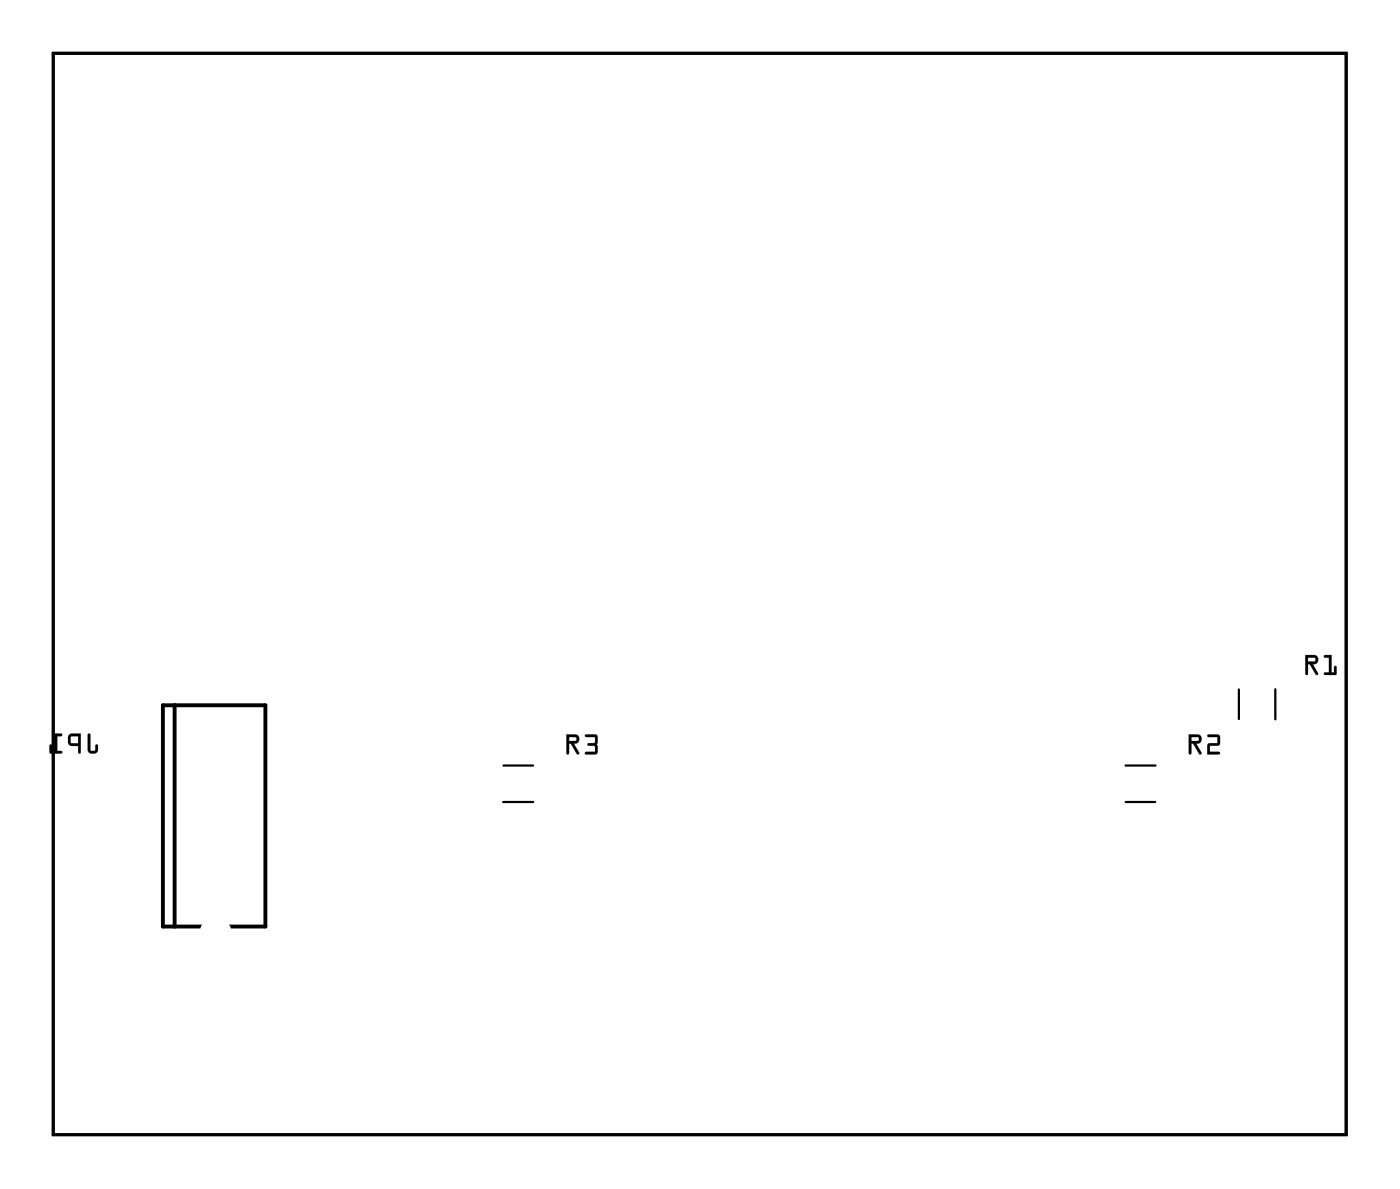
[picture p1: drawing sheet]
<svg xmlns="http://www.w3.org/2000/svg" width="96mm" height="81mm" viewBox="0 0 96 81" stroke-linecap="round" stroke-linejoin="round" font-family="sans-serif">
<path d="M3.6 3.6h88.3v73.8h-88.3z" fill="none" stroke="#000" stroke-width=".2"/>
<g fill="#000">
<path d="M3.6 3.6h88.3v73.8h-88.3zM3.6 3.6v73.8h88.3v-73.8z"/>
<path d="M6 50.1v1.1a.36 .36 0 0 0 .3 .2 .36 .36 0 0 0 .4-.2v-.3l-.1-.1-.1 .1v.3h-.3v-1.1zM4.7 50.1l-.1 .2 .1 .4 .1 .2h.5v.5h.2v-1.3zM4.8 50.3l.5-.1v.5h-.5zM3.7 50.1v1.1h-.1v-.3l-.2-.1v.6h.8v-.1l-.3-.1v-1h.3v-.1z"/>
<path d="M6 50.1v1.1a.37 .37 0 0 0 .3 .2 .37 .37 0 0 0 .4-.2v-.3a.1 .1 0 0 0-.1-.1 .1 .1 0 0 0-.1 .1v.3h-.3v-1.1zM6 50.1h.2v1.1h.3l.1-.4 .1 .1v.3a.35 .35 0 0 1-.4 .2 .35 .35 0 0 1-.3-.2zM4.7 50.1l-.1 .2 .1 .4 .1 .2h.5v.4a.1 .1 0 0 0 .1 .1 .1 .1 0 0 0 .1-.1v-1.2h-.6zM4.7 50.1h.8v1.3h-.1l-.1-.5h-.5l-.1-.2zM4.9 50.3l.4-.1v.5h-.4zM4.8 50.3v.4h.5v-.5zM3.7 50.1v1.1h-.1v-.3a.1 .1 0 0 0-.1-.1 .1 .1 0 0 0-.1 .1v.5h.8a.1 .1 0 0 0 .1-.1 .1 .1 0 0 0-.1-.1h-.3v-1h.3a.1 .1 0 0 0 .1 0 .1 .1 0 0 0-.1-.1zM3.7 50.1h.5v.1h-.3v1.1h.3v.1h-.8v-.6l.1 .1v.4h.2z"/>
<path d="M38.7 50.1h.6a.32 .32 0 0 1 .3 .4 .32 .32 0 0 1-.4 .2l.3 .6a.1 .1 0 0 1 0 .2 .1 .1 0 0 1-.1-.1l-.4-.7h-.1v.7a.1 .1 0 0 1-.1 .1 .1 .1 0 0 1-.1-.1zM38.7 50.1v1.4l.1-.1v-.7h.2l.4 .7h.1l-.3-.7a.31 .31 0 0 0 .4-.2 .31 .31 0 0 0-.3-.4zM38.9 50.3v.3l.5-.1-.1-.2zM38.8 50.3h.5l.1 .2-.6 .1zM40 50.1h.6l.2 .2-.1 .5 .1 .6-.2 .1h-.6a.1 .1 0 0 1-.1-.1 .1 .1 0 0 1 .1-.1h.6v-.4h-.4a.1 .1 0 0 1-.1-.1 .1 .1 0 0 1 .1-.1h.4v-.4h-.6zM40 50.2v.1h.6v.4h-.4l-.1 .1 .1 .1h.4v.4h-.6v.1l.7 .1 .1-.2-.1-.5 .1-.6-.2-.1z"/>
<path d="M38.7 50.1h.6a.31 .31 0 0 1 .2 .4 .31 .31 0 0 1-.3 .2l.3 .7-.1 .1-.4-.8h-.1v.7l-.2 .1zM38.9 50.3v.3l.5-.1-.1-.2zM40 50.1h.6l.2 .1-.1 .6 .1 .5-.1 .2-.8-.1 .1-.1h.6v-.4h-.4l-.1-.1 .1-.1h.4v-.4h-.6z"/>
<path d="M81.2 50.1h.6a.32 .32 0 0 1 .3 .4 .32 .32 0 0 1-.4 .2l.3 .6a.1 .1 0 0 1 0 .2 .1 .1 0 0 1-.1-.1l-.4-.7h-.1v.7a.1 .1 0 0 1-.1 .1 .1 .1 0 0 1-.1-.1zM81.2 50.1v1.4l.1-.1v-.7h.2l.4 .7h.1l-.3-.7a.31 .31 0 0 0 .4-.2 .31 .31 0 0 0-.3-.4zM81.4 50.3v.3l.5-.1-.1-.2zM81.3 50.3h.5l.1 .2-.6 .1zM82.5 50.1h.6l.2 .1v.6l-.7 .1v.4h.6a.1 .1 0 0 1 .1 .1 .1 .1 0 0 1-.1 .1h-.8l.1-.7 .6-.1v-.4h-.6zM82.5 50.2v.1h.6v.4l-.6 .1-.1 .7h.9v-.2h-.7v-.4l.7-.1v-.6l-.2-.1z"/>
<path d="M81.2 50.1h.6a.31 .31 0 0 1 .2 .4 .31 .31 0 0 1-.3 .2l.3 .7-.1 .1-.4-.8h-.1v.7l-.2 .1zM81.4 50.3v.3l.5-.1-.1-.2zM82.5 50.1h.6l.2 .1v.6l-.7 .1v.4h.7v.2h-.9l.1-.7 .6-.1v-.4h-.6z"/>
<path d="M89.1 44.7h.6a.32 .32 0 0 1 .3 .4 .32 .32 0 0 1-.4 .2l.4 .6a.1 .1 0 0 1 0 .2 .11 .11 0 0 1-.2-.1l-.4-.7h-.1v.7a.1 .1 0 0 1-.1 .1 .1 .1 0 0 1-.1-.1zM89.1 44.7l.1 1.3h.1v-.7h.1l.4 .7h.2l-.4-.7a.31 .31 0 0 0 .4-.2 .31 .31 0 0 0-.3-.4zM89.3 44.9v.2h.5v-.2zM89.3 44.9h.5v.2l-.5 .1zM90.4 44.7h.5v1.2h.2v-.4a.1 .1 0 0 1 .1-.1 .1 .1 0 0 1 .1 .1v.5l-.8 .1a.1 .1 0 0 1-.1-.1 .1 .1 0 0 1 .1-.1h.2v-1h-.2zM90.4 44.7l.1 .2h.3v1h-.3l-.1 .1h.8v-.5h-.1v.4h-.2v-1.2z"/>
<path d="M89.1 44.7h.6a.32 .32 0 0 1 .3 .4 .32 .32 0 0 1-.4 .2l.4 .7-.1 .1-.5-.8h-.1v.7l-.1 .1zM89.3 44.9v.2h.5v-.2zM90.4 44.7h.5v1.2h.2v-.4l.1-.1v.7l-.8-.1 .1-.1h.2v-1h-.2z"/>
</g>
<path d="M11.1 48.1h7v15.1h-7zM11.9 48.1v15.1" fill="none" stroke="#000" stroke-width=".26"/>
<path d="M34.4 54.7h2M34.4 52.2h2M76.9 52.2h2M76.9 54.7h2M84.6 47.1v2M87.1 47v2.1" fill="none" stroke="#000" stroke-width=".15"/>
<circle cx="14.7" cy="61.1" r=".81" fill="#fff"/>
<circle cx="14.7" cy="61.1" r=".81" fill="none" stroke="#fff" stroke-width=".57"/>
<path d="M13.7 60.1v2h2v-2zM14.1 61.1a.6 .6 0 0 1 1.2 0 .6 .6 0 0 1-1.2 0z" fill="#fff"/>
<g fill="none" stroke="#fff" stroke-width=".25">
<path d="M13.7 60.1h2v2h-2z"/>
<circle cx="14.7" cy="61.1" r=".6"/>
</g>
<circle cx="14.7" cy="57.6" r=".81" fill="#fff"/>
<circle cx="14.7" cy="57.6" r=".81" fill="none" stroke="#fff" stroke-width=".57"/>
<circle cx="14.7" cy="54.1" r=".81" fill="#fff"/>
<circle cx="14.7" cy="54.1" r=".81" fill="none" stroke="#fff" stroke-width=".57"/>
<circle cx="14.7" cy="50.6" r=".81" fill="#fff"/>
<circle cx="14.7" cy="50.6" r=".81" fill="none" stroke="#fff" stroke-width=".57"/>
<circle cx="14.7" cy="61.1" r=".81" fill="#fff"/>
<circle cx="14.7" cy="61.1" r=".81" fill="none" stroke="#fff" stroke-width=".57"/>
<path d="M13.7 60.1v2h2v-2zM14.1 61.1a.6 .6 0 0 1 1.2 0 .6 .6 0 0 1-1.2 0z" fill="#fff"/>
<g fill="none" stroke="#fff" stroke-width=".25">
<path d="M13.7 60.1h2v2h-2z"/>
<circle cx="14.7" cy="61.1" r=".6"/>
</g>
<circle cx="14.7" cy="57.6" r=".81" fill="#fff"/>
<circle cx="14.7" cy="57.6" r=".81" fill="none" stroke="#fff" stroke-width=".57"/>
<circle cx="14.7" cy="54.1" r=".81" fill="#fff"/>
<circle cx="14.7" cy="54.1" r=".81" fill="none" stroke="#fff" stroke-width=".57"/>
<circle cx="14.7" cy="50.6" r=".81" fill="#fff"/>
<circle cx="14.7" cy="50.6" r=".81" fill="none" stroke="#fff" stroke-width=".57"/>
<circle cx="45.2" cy="63.6" r=".7" fill="#fff"/>
<circle cx="45.2" cy="63.6" r=".7" fill="none" stroke="#fff" stroke-width=".76" stroke-linecap="butt"/>
<circle cx="45.2" cy="50.9" r=".7" fill="#fff"/>
<circle cx="45.2" cy="50.9" r=".7" fill="none" stroke="#fff" stroke-width=".76" stroke-linecap="butt"/>
<circle cx="63" cy="53.5" r=".7" fill="#fff"/>
<circle cx="63" cy="53.5" r=".7" fill="none" stroke="#fff" stroke-width=".76" stroke-linecap="butt"/>
<circle cx="70.6" cy="53.5" r=".7" fill="#fff"/>
<circle cx="70.6" cy="53.5" r=".7" fill="none" stroke="#fff" stroke-width=".76" stroke-linecap="butt"/>
<circle cx="12.2" cy="66.2" r=".7" fill="#fff"/>
<circle cx="12.2" cy="66.2" r=".7" fill="none" stroke="#fff" stroke-width=".76" stroke-linecap="butt"/>
<circle cx="35" cy="61.1" r=".7" fill="#fff"/>
<circle cx="35" cy="61.1" r=".7" fill="none" stroke="#fff" stroke-width=".76" stroke-linecap="butt"/>
<circle cx="73.1" cy="28.1" r=".7" fill="#fff"/>
<circle cx="73.1" cy="28.1" r=".7" fill="none" stroke="#fff" stroke-width=".76" stroke-linecap="butt"/>
<circle cx="83.3" cy="10.3" r=".7" fill="#fff"/>
<circle cx="83.3" cy="10.3" r=".7" fill="none" stroke="#fff" stroke-width=".76" stroke-linecap="butt"/>
<circle cx="65.5" cy="17.9" r=".7" fill="#fff"/>
<circle cx="65.5" cy="17.9" r=".7" fill="none" stroke="#fff" stroke-width=".76" stroke-linecap="butt"/>
<circle cx="80.8" cy="10.3" r=".7" fill="#fff"/>
<circle cx="80.8" cy="10.3" r=".7" fill="none" stroke="#fff" stroke-width=".76" stroke-linecap="butt"/>
<circle cx="14.7" cy="63.6" r=".7" fill="#fff"/>
<circle cx="14.7" cy="63.6" r=".7" fill="none" stroke="#fff" stroke-width=".76" stroke-linecap="butt"/>
<circle cx="12.2" cy="40.8" r=".7" fill="#fff"/>
<circle cx="12.2" cy="40.8" r=".7" fill="none" stroke="#fff" stroke-width=".76" stroke-linecap="butt"/>
<circle cx="42.7" cy="25.5" r=".7" fill="#fff"/>
<circle cx="42.7" cy="25.5" r=".7" fill="none" stroke="#fff" stroke-width=".76" stroke-linecap="butt"/>
<circle cx="47.7" cy="15.4" r=".7" fill="#fff"/>
<circle cx="47.7" cy="15.4" r=".7" fill="none" stroke="#fff" stroke-width=".76" stroke-linecap="butt"/>
<circle cx="55.4" cy="33.2" r=".7" fill="#fff"/>
<circle cx="55.4" cy="33.2" r=".7" fill="none" stroke="#fff" stroke-width=".76" stroke-linecap="butt"/>
<circle cx="45.2" cy="15.4" r=".7" fill="#fff"/>
<circle cx="45.2" cy="15.4" r=".7" fill="none" stroke="#fff" stroke-width=".76" stroke-linecap="butt"/>
<circle cx="70.6" cy="10.3" r=".7" fill="#fff"/>
<circle cx="70.6" cy="10.3" r=".7" fill="none" stroke="#fff" stroke-width=".76" stroke-linecap="butt"/>
<circle cx="60.4" cy="30.6" r=".7" fill="#fff"/>
<circle cx="60.4" cy="30.6" r=".7" fill="none" stroke="#fff" stroke-width=".76" stroke-linecap="butt"/>
<circle cx="24.9" cy="20.5" r=".7" fill="#fff"/>
<circle cx="24.9" cy="20.5" r=".7" fill="none" stroke="#fff" stroke-width=".76" stroke-linecap="butt"/>
<circle cx="42.7" cy="15.4" r=".7" fill="#fff"/>
<circle cx="42.7" cy="15.4" r=".7" fill="none" stroke="#fff" stroke-width=".76" stroke-linecap="butt"/>
<circle cx="12.2" cy="30.6" r=".7" fill="#fff"/>
<circle cx="12.2" cy="30.6" r=".7" fill="none" stroke="#fff" stroke-width=".76" stroke-linecap="butt"/>
<circle cx="24.9" cy="25.5" r=".7" fill="#fff"/>
<circle cx="24.9" cy="25.5" r=".7" fill="none" stroke="#fff" stroke-width=".76" stroke-linecap="butt"/>
<circle cx="12.2" cy="23" r="1.14" fill="#fff"/>
<circle cx="12.2" cy="23" r="1.14" fill="none" stroke="#fff" stroke-width=".51"/>
<path d="M10.9 21.7h2.6v2.6h-2.6zM11.2 23a1.02 1.02 0 0 0 2 0 1.02 1.02 0 0 0-2 0z" fill="#fff"/>
<g fill="none" stroke="#fff" stroke-width=".25">
<path d="M10.9 21.7h2.6v2.6h-2.6z"/>
<circle cx="12.2" cy="23" r="1.02"/>
</g>
<circle cx="12.2" cy="36" r="1.14" fill="#fff"/>
<circle cx="12.2" cy="36" r="1.14" fill="none" stroke="#fff" stroke-width=".51"/>
<path d="M10.9 34.7h2.6v2.5h-2.6zM11.2 36a1.02 1.02 0 0 0 2 0 1.02 1.02 0 0 0-2 0z" fill="#fff"/>
<g fill="none" stroke="#fff" stroke-width=".25">
<path d="M10.9 34.7h2.6v2.5h-2.6z"/>
<circle cx="12.2" cy="36" r="1.02"/>
</g>
<path d="M-.1 17a1.17 1.17 0 0 1 1 1.2 1.17 1.17 0 0 1-1 1.1z" fill-rule="evenodd" fill="#fff"/>
<path d="M0 17.1a1.13 1.13 0 0 1 .9 1.1 1.13 1.13 0 0 1-.9 1.1" fill="none" stroke="#fff" stroke-width=".25"/>
<circle cx="73.1" cy="68.7" r=".66" fill="#fff"/>
<circle cx="73.1" cy="68.7" r=".66" fill="none" stroke="#fff" stroke-width=".25"/>
<circle cx="75.7" cy="68.7" r=".66" fill="#fff"/>
<circle cx="75.7" cy="68.7" r=".66" fill="none" stroke="#fff" stroke-width=".25"/>
<circle cx="78.2" cy="68.7" r=".66" fill="#fff"/>
<circle cx="78.2" cy="68.7" r=".66" fill="none" stroke="#fff" stroke-width=".25"/>
<circle cx="80.8" cy="68.7" r=".66" fill="#fff"/>
<circle cx="80.8" cy="68.7" r=".66" fill="none" stroke="#fff" stroke-width=".25"/>
<circle cx="83.3" cy="68.7" r=".66" fill="#fff"/>
<circle cx="83.3" cy="68.7" r=".66" fill="none" stroke="#fff" stroke-width=".25"/>
<circle cx="61.5" cy="20.5" r=".66" fill="#fff"/>
<circle cx="61.5" cy="20.5" r=".66" fill="none" stroke="#fff" stroke-width=".25"/>
<circle cx="58.9" cy="20.5" r=".66" fill="#fff"/>
<circle cx="58.9" cy="20.5" r=".66" fill="none" stroke="#fff" stroke-width=".25"/>
<circle cx="56.4" cy="20.5" r=".66" fill="#fff"/>
<circle cx="56.4" cy="20.5" r=".66" fill="none" stroke="#fff" stroke-width=".25"/>
<circle cx="53.8" cy="20.5" r=".66" fill="#fff"/>
<circle cx="53.8" cy="20.5" r=".66" fill="none" stroke="#fff" stroke-width=".25"/>
<circle cx="51.3" cy="20.5" r=".66" fill="#fff"/>
<circle cx="51.3" cy="20.5" r=".66" fill="none" stroke="#fff" stroke-width=".25"/>
<circle cx="48.8" cy="20.5" r=".66" fill="#fff"/>
<circle cx="48.8" cy="20.5" r=".66" fill="none" stroke="#fff" stroke-width=".25"/>
<circle cx="46.2" cy="20.5" r=".66" fill="#fff"/>
<circle cx="46.2" cy="20.5" r=".66" fill="none" stroke="#fff" stroke-width=".25"/>
<circle cx="43.7" cy="20.5" r=".66" fill="#fff"/>
<circle cx="43.7" cy="20.5" r=".66" fill="none" stroke="#fff" stroke-width=".25"/>
<circle cx="41.1" cy="20.5" r=".66" fill="#fff"/>
<circle cx="41.1" cy="20.5" r=".66" fill="none" stroke="#fff" stroke-width=".25"/>
<circle cx="38.6" cy="20.5" r=".66" fill="#fff"/>
<circle cx="38.6" cy="20.5" r=".66" fill="none" stroke="#fff" stroke-width=".25"/>
<circle cx="83.3" cy="20.5" r=".66" fill="#fff"/>
<circle cx="83.3" cy="20.5" r=".66" fill="none" stroke="#fff" stroke-width=".25"/>
<circle cx="80.8" cy="20.5" r=".66" fill="#fff"/>
<circle cx="80.8" cy="20.5" r=".66" fill="none" stroke="#fff" stroke-width=".25"/>
<circle cx="78.2" cy="20.5" r=".66" fill="#fff"/>
<circle cx="78.2" cy="20.5" r=".66" fill="none" stroke="#fff" stroke-width=".25"/>
<circle cx="75.7" cy="20.5" r=".66" fill="#fff"/>
<circle cx="75.7" cy="20.5" r=".66" fill="none" stroke="#fff" stroke-width=".25"/>
<circle cx="73.1" cy="20.5" r=".66" fill="#fff"/>
<circle cx="73.1" cy="20.5" r=".66" fill="none" stroke="#fff" stroke-width=".25"/>
<circle cx="70.6" cy="20.5" r=".66" fill="#fff"/>
<circle cx="70.6" cy="20.5" r=".66" fill="none" stroke="#fff" stroke-width=".25"/>
<circle cx="68.1" cy="20.5" r=".66" fill="#fff"/>
<circle cx="68.1" cy="20.5" r=".66" fill="none" stroke="#fff" stroke-width=".25"/>
<circle cx="65.5" cy="20.5" r=".66" fill="#fff"/>
<circle cx="65.5" cy="20.5" r=".66" fill="none" stroke="#fff" stroke-width=".25"/>
<circle cx="50.3" cy="68.7" r=".66" fill="#fff"/>
<circle cx="50.3" cy="68.7" r=".66" fill="none" stroke="#fff" stroke-width=".25"/>
<circle cx="47.7" cy="68.7" r=".66" fill="#fff"/>
<circle cx="47.7" cy="68.7" r=".66" fill="none" stroke="#fff" stroke-width=".25"/>
<circle cx="52.8" cy="68.7" r=".66" fill="#fff"/>
<circle cx="52.8" cy="68.7" r=".66" fill="none" stroke="#fff" stroke-width=".25"/>
<circle cx="55.4" cy="68.7" r=".66" fill="#fff"/>
<circle cx="55.4" cy="68.7" r=".66" fill="none" stroke="#fff" stroke-width=".25"/>
<circle cx="57.9" cy="68.7" r=".66" fill="#fff"/>
<circle cx="57.9" cy="68.7" r=".66" fill="none" stroke="#fff" stroke-width=".25"/>
<circle cx="60.4" cy="68.7" r=".66" fill="#fff"/>
<circle cx="60.4" cy="68.7" r=".66" fill="none" stroke="#fff" stroke-width=".25"/>
<circle cx="63" cy="68.7" r=".66" fill="#fff"/>
<circle cx="63" cy="68.7" r=".66" fill="none" stroke="#fff" stroke-width=".25"/>
<circle cx="65.5" cy="68.7" r=".66" fill="#fff"/>
<circle cx="65.5" cy="68.7" r=".66" fill="none" stroke="#fff" stroke-width=".25"/>
<circle cx="70.6" cy="68.7" r=".66" fill="#fff"/>
<circle cx="70.6" cy="68.7" r=".66" fill="none" stroke="#fff" stroke-width=".25"/>
<path d="M87.7 14.7h1.4v1.4h-1.4z" fill="#fff"/>
<path d="M87.7 14.7h1.4v1.4h-1.4z" fill="none" stroke="#fff" stroke-width=".76" stroke-linecap="butt"/>
<circle cx="88.4" cy="15.4" r=".7" fill="#fff"/>
<circle cx="88.4" cy="15.4" r=".7" fill="none" stroke="#fff" stroke-width=".76" stroke-linecap="butt"/>
<circle cx="85.8" cy="15.4" r=".7" fill="#fff"/>
<circle cx="85.8" cy="15.4" r=".7" fill="none" stroke="#fff" stroke-width=".76" stroke-linecap="butt"/>
<circle cx="83.3" cy="15.4" r=".7" fill="#fff"/>
<circle cx="83.3" cy="15.4" r=".7" fill="none" stroke="#fff" stroke-width=".76" stroke-linecap="butt"/>
<circle cx="80.8" cy="15.4" r=".7" fill="#fff"/>
<circle cx="80.8" cy="15.4" r=".7" fill="none" stroke="#fff" stroke-width=".76" stroke-linecap="butt"/>
<circle cx="78.2" cy="15.4" r=".7" fill="#fff"/>
<circle cx="78.2" cy="15.4" r=".7" fill="none" stroke="#fff" stroke-width=".76" stroke-linecap="butt"/>
<circle cx="75.7" cy="15.4" r=".7" fill="#fff"/>
<circle cx="75.7" cy="15.4" r=".7" fill="none" stroke="#fff" stroke-width=".76" stroke-linecap="butt"/>
<circle cx="73.1" cy="15.4" r=".7" fill="#fff"/>
<circle cx="73.1" cy="15.4" r=".7" fill="none" stroke="#fff" stroke-width=".76" stroke-linecap="butt"/>
<circle cx="70.6" cy="15.4" r=".7" fill="#fff"/>
<circle cx="70.6" cy="15.4" r=".7" fill="none" stroke="#fff" stroke-width=".76" stroke-linecap="butt"/>
<circle cx="68.1" cy="15.4" r=".7" fill="#fff"/>
<circle cx="68.1" cy="15.4" r=".7" fill="none" stroke="#fff" stroke-width=".76" stroke-linecap="butt"/>
<circle cx="65.5" cy="15.4" r=".7" fill="#fff"/>
<circle cx="65.5" cy="15.4" r=".7" fill="none" stroke="#fff" stroke-width=".76" stroke-linecap="butt"/>
<circle cx="63" cy="15.4" r=".7" fill="#fff"/>
<circle cx="63" cy="15.4" r=".7" fill="none" stroke="#fff" stroke-width=".76" stroke-linecap="butt"/>
<circle cx="60.4" cy="15.4" r=".7" fill="#fff"/>
<circle cx="60.4" cy="15.4" r=".7" fill="none" stroke="#fff" stroke-width=".76" stroke-linecap="butt"/>
<circle cx="57.9" cy="15.4" r=".7" fill="#fff"/>
<circle cx="57.9" cy="15.4" r=".7" fill="none" stroke="#fff" stroke-width=".76" stroke-linecap="butt"/>
<circle cx="55.4" cy="15.4" r=".7" fill="#fff"/>
<circle cx="55.4" cy="15.4" r=".7" fill="none" stroke="#fff" stroke-width=".76" stroke-linecap="butt"/>
<circle cx="52.8" cy="15.4" r=".7" fill="#fff"/>
<circle cx="52.8" cy="15.4" r=".7" fill="none" stroke="#fff" stroke-width=".76" stroke-linecap="butt"/>
<circle cx="50.3" cy="15.4" r=".7" fill="#fff"/>
<circle cx="50.3" cy="15.4" r=".7" fill="none" stroke="#fff" stroke-width=".76" stroke-linecap="butt"/>
<circle cx="57.9" cy="25.5" r=".76" fill="#fff"/>
<circle cx="57.9" cy="25.5" r=".76" fill="none" stroke="#fff" stroke-width=".61" stroke-linecap="butt"/>
<circle cx="60.4" cy="25.5" r=".76" fill="#fff"/>
<circle cx="60.4" cy="25.5" r=".76" fill="none" stroke="#fff" stroke-width=".61" stroke-linecap="butt"/>
<circle cx="63" cy="25.5" r=".76" fill="#fff"/>
<circle cx="63" cy="25.5" r=".76" fill="none" stroke="#fff" stroke-width=".61" stroke-linecap="butt"/>
<circle cx="65.5" cy="25.5" r=".76" fill="#fff"/>
<circle cx="65.5" cy="25.5" r=".76" fill="none" stroke="#fff" stroke-width=".61" stroke-linecap="butt"/>
<circle cx="37.6" cy="15.4" r=".62" fill="#fff"/>
<circle cx="37.6" cy="15.4" r=".62" fill="none" stroke="#fff" stroke-width=".69" stroke-linecap="butt"/>
<circle cx="35" cy="15.4" r=".62" fill="#fff"/>
<circle cx="35" cy="15.4" r=".62" fill="none" stroke="#fff" stroke-width=".69" stroke-linecap="butt"/>
<circle cx="32.5" cy="15.4" r=".62" fill="#fff"/>
<circle cx="32.5" cy="15.4" r=".62" fill="none" stroke="#fff" stroke-width=".69" stroke-linecap="butt"/>
<circle cx="30" cy="15.4" r=".62" fill="#fff"/>
<circle cx="30" cy="15.4" r=".62" fill="none" stroke="#fff" stroke-width=".69" stroke-linecap="butt"/>
<circle cx="27.4" cy="15.4" r=".62" fill="#fff"/>
<circle cx="27.4" cy="15.4" r=".62" fill="none" stroke="#fff" stroke-width=".69" stroke-linecap="butt"/>
<circle cx="24.9" cy="15.4" r=".62" fill="#fff"/>
<circle cx="24.9" cy="15.4" r=".62" fill="none" stroke="#fff" stroke-width=".69" stroke-linecap="butt"/>
<path d="M84.5 49.4h2.7v1.8h-2.7z" fill="#fff"/>
<path d="M84.5 49.4h2.7v1.8h-2.7z" fill="none" stroke="#fff" stroke-width=".25"/>
<path d="M84.5 45h2.7v1.8h-2.7z" fill="#fff"/>
<path d="M84.5 45h2.7v1.8h-2.7z" fill="none" stroke="#fff" stroke-width=".25"/>
<path d="M79.2 52.1h1.8v2.7h-1.8z" fill="#fff"/>
<path d="M79.2 52.1h1.8v2.7h-1.8z" fill="none" stroke="#fff" stroke-width=".25"/>
<path d="M74.8 52.1h1.8v2.7h-1.8z" fill="#fff"/>
<path d="M74.8 52.1h1.8v2.7h-1.8z" fill="none" stroke="#fff" stroke-width=".25"/>
<path d="M32.3 52.1h1.8v2.7h-1.8z" fill="#fff"/>
<path d="M32.3 52.1h1.8v2.7h-1.8z" fill="none" stroke="#fff" stroke-width=".25"/>
<path d="M36.7 52.1h1.8v2.7h-1.8z" fill="#fff"/>
<path d="M36.7 52.1h1.8v2.7h-1.8z" fill="none" stroke="#fff" stroke-width=".25"/>
</svg>
